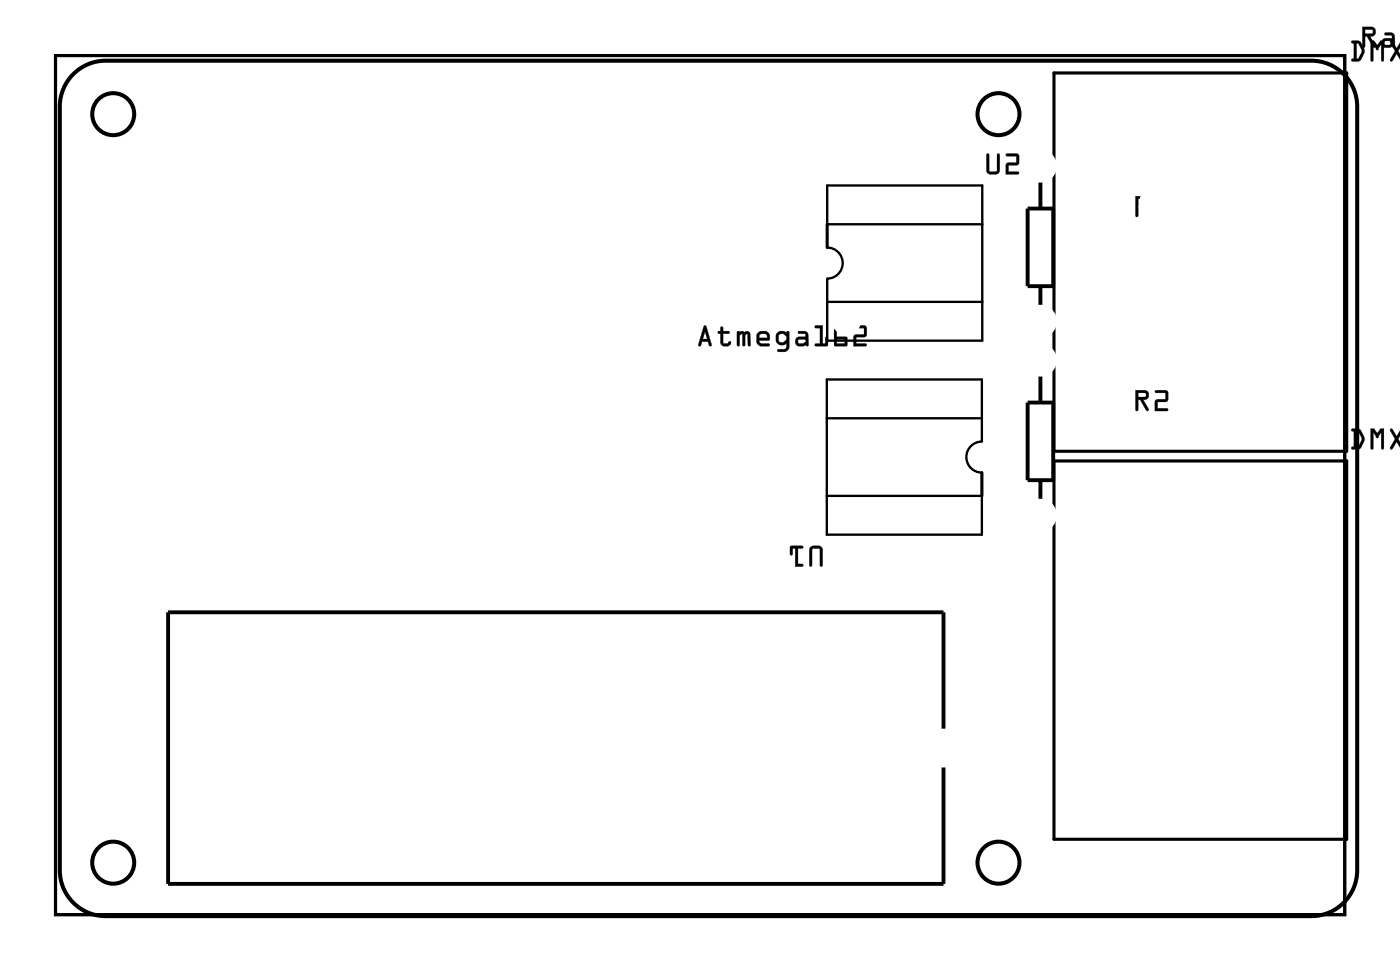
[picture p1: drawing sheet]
<svg xmlns="http://www.w3.org/2000/svg" width="92mm" height="63mm" viewBox="0 0 92 63" stroke-linecap="round" stroke-linejoin="round" font-family="sans-serif">
<path d="M3.6 3.6h84.5v56.3h-84.5zM54.2 14.7v1.5M69.1 4.8h19.1v24.7h-19.1zM64.3 30.9v1.6M69.1 30.2h19.1v24.7h-19.1z" fill="none" stroke="#000" stroke-width=".2"/>
<g fill="#000">
<path d="M3.6 3.6h84.5v56.3h-84.5zM3.6 3.6v56.3h84.5v-56.3z"/>
<path d="M64.6 10.1h.2v1.1h.1h.4v-1.1a.1 .1 0 0 1 .1-.1 .1 .1 0 0 1 .1 .1v1.2l-.2 .1h-.4l-.2-.1-.1-.1zM64.7 10.1v1.1l.1 .2h.5l.2-.2v-1.1h-.1h-.1v1.1h-.4h-.1v-1.1zM65.9 10.1l.7-.1 .2 .2-.1 .6h-.6v.4h.6a.1 .1 0 0 1 .1 .1 .1 .1 0 0 1-.1 .1h-.8v-.7l.7-.1v-.4h-.7zM65.9 10.1l.1 .1h.6v.5h-.6l-.1 .7h.8v-.1l-.6-.1v-.4h.6v-.6l-.1-.1z"/>
<path d="M64.7 10.1h.1v1.1h.1h.4v-1.1h.1h.1v1.1l-.2 .2h-.5l-.2-.1zM65.9 10.1h.7l.2 .1-.1 .6h-.6v.4h.6v.2h-.8v-.7l.7-.1v-.4h-.6z"/>
<path d="M74.4 12.8h.6a.32 .32 0 0 1 .3 .4 .32 .32 0 0 1-.4 .3l.4 .6a.1 .1 0 0 1-.1 .1 .1 .1 0 0 1-.1 0l-.4-.7h-.1v.6a.1 .1 0 0 1-.1 .1 .1 .1 0 0 1-.1-.1zM74.4 12.8l.1 1.4 .1-.1v-.6h.1l.4 .7 .1-.1-.3-.6a.31 .31 0 0 0 .4-.3 .31 .31 0 0 0-.3-.3zM74.6 13v.3l.5-.1-.1-.2zM74.6 13h.4l.1 .2-.5 .1zM75.7 12.9l.5-.1v1.2h.2l-.1-.3a.1 .1 0 0 1 .1-.1 .1 .1 0 0 1 .1 .1v.5h-.7a.1 .1 0 0 1-.1-.1 .1 .1 0 0 1 .1-.1h.2v-1h-.3zM75.7 12.9v.1h.3v1h-.3v.1l.8 .1v-.6h-.1v.4h-.2v-1.2z"/>
<path d="M74.4 12.8h.6a.31 .31 0 0 1 .3 .4 .31 .31 0 0 1-.4 .3l.4 .7h-.2l-.4-.7h-.1v.6l-.2 .1zM74.6 13v.3l.5-.1-.1-.2zM75.7 12.9l.5-.1v1.2h.2v-.4h.1v.6h-.8v-.2h.3v-1h-.3z"/>
<path d="M88.5 2.7h.6l.3 .6-.3 .6-.5 .1a.1 .1 0 0 1-.1-.1 .1 .1 0 0 1 .1-.1h.1v-1h-.2zM88.6 2.7v.1h.1v1.1h-.1l-.1 .1h.5l.4-.5v-.3l-.3-.5zM88.9 2.8v1h.1l.2-.5-.2-.4zM88.9 2.8l.1 .1 .2 .4-.3 .6zM89.8 2.7h.2l.2 .3 .2-.3h.3v1.2a.1 .1 0 0 1-.1 .1 .1 .1 0 0 1-.1-.1v-1l-.2 .2a.11 .11 0 0 1-.1 .2 .11 .11 0 0 1-.1-.2l-.1-.2v1a.1 .1 0 0 1-.1 .1 .1 .1 0 0 1-.1-.1zM89.8 2.7v1.3h.1l.1-.1v-1l.2 .4 .3-.4v1l.1 .1 .1-1.3h-.3l-.2 .3-.2-.3zM91.1 2.7h.1l.3 .5 .3-.5-.2 .6 .2 .7-.3-.5-.3 .5a.1 .1 0 0 1-.1 0 .1 .1 0 0 1 0-.1l.3-.6-.3-.5zM91.1 2.7v.1l.3 .5-.3 .7h.1l.3-.5 .3 .5-.2-.7 .2-.6-.3 .5-.3-.5zM91.8 2.7v1.3zM91.8 2.7v1.3zM91.8 2.8v1zM91.8 2.8v1.1zM91.8 2.7v1.3zM91.8 2.7v1.3zM91.8 2.7v1.3zM91.8 2.7v1.3z"/>
<path d="M88.6 2.7h.5a.8 .8 0 0 1 .1 1.2l-.2 .1h-.5l.1-.1 .1-.1v-1h-.1zM88.9 2.8v1l.3-.5-.2-.4zM89.8 2.7h.2l.2 .3 .2-.3h.3l-.1 1.3-.1-.1v-1l-.2 .2a.11 .11 0 0 1-.1 .2 .11 .11 0 0 1-.1-.2l-.1-.2v1l-.1 .1zM91.1 2.7h.1l.3 .5 .3-.5v.1a1.09 1.09 0 0 0 0 1.1v.1l-.3-.5-.3 .5h-.1l.3-.7zM91.8 2.7v1.3zM91.8 2.8v1zM91.8 2.7v1.3zM91.8 2.7v1.3z"/>
<path d="M89.2 1.8h.7a.32 .32 0 0 1 .2 .3 .32 .32 0 0 1-.3 .3l.3 .6a.1 .1 0 0 1 0 .1 .1 .1 0 0 1-.1 0l-.4-.7h-.2v.6a.1 .1 0 0 1-.1 .1 .1 .1 0 0 1-.1-.1zM89.3 1.8v1.3l.1-.1v-.6h.2l.4 .7h.1l-.4-.7a.31 .31 0 0 0 .4-.3 .31 .31 0 0 0-.2-.3zM89.4 1.9v.3l.5-.1v-.1zM89.4 1.9h.5l.1 .3h-.6zM90.7 2.2l.4-.1 .2 .1 .1 .8a.09 .09 0 0 1-.1 .1 .09 .09 0 0 1-.1-.1l-.4 .1a.32 .32 0 0 1-.3-.3 .32 .32 0 0 1 .3-.3h.4v-.2h-.4zM90.7 2.2l.1 .1 .4 .1v.1h-.4a.31 .31 0 0 0-.3 .3 .31 .31 0 0 0 .3 .3l.4-.1 .2 .1v-.7l-.2-.2zM90.7 2.7l.1 .2h.2l.2-.1v-.1zM90.7 2.7h.5v.1l-.2 .2-.2-.1zM91.8 2.1v1zM91.8 2.1v1zM91.8 2.1v1.4zM91.8 2.1v1.4zM91.8 2.3v.7zM91.8 2.3v.7zM91.8 1.8v1.3zM91.8 1.8v1.3zM91.8 2.3v.6zM91.8 2.3v.7zM91.8 2.1v1zM91.8 2.1v1zM91.8 2.3v.3zM91.8 2.3v.3zM91.8 2.1v1zM91.8 2.1v1zM91.8 2.1v1zM91.8 2.1v1zM91.8 2.1v1.4zM91.8 2.1v1.4zM91.8 1.8v1.3zM91.8 1.8v1.3zM91.8 1.9v.5zM91.8 1.9v.5zM91.8 2.1v1zM91.8 2.1v1zM91.8 1.7v.2zM91.8 1.7v.2zM91.8 1.8v1.3zM91.8 1.8v1.3z"/>
<path d="M89.3 1.8h.6a.31 .31 0 0 1 .2 .3 .31 .31 0 0 1-.3 .3l.3 .7h-.1l-.4-.7h-.2v.6l-.1 .1zM89.4 1.9v.3l.5-.1v-.2zM90.7 2.2l.5-.1 .2 .3v.7l-.2-.1-.4 .1a.31 .31 0 0 1-.3-.3 .31 .31 0 0 1 .3-.3h.4v-.1l-.4-.1zM90.7 2.7l.1 .2h.2l.2-.1v-.1zM91.8 2.1v1zM91.8 2.1v1.4zM91.8 2.3v.7zM91.8 1.8v1.3zM91.8 2.3v.6zM91.8 2.1v1zM91.8 2.3v.3zM91.8 2.1v1zM91.8 2.1v1zM91.8 2.1v1.4zM91.8 1.8v1.3zM91.8 1.9v.5zM91.8 2.1v1zM91.8 1.7v.2zM91.8 1.8v1.3z"/>
<path d="M46.1 21.3l.2 .1 .3 1.2v.1l-.1-.1-.1-.2h-.4l-.1 .3-.2-.1zM46.1 21.3l-.4 1.3h.2l.1-.2h.4l.1 .2 .1 .1v-.1l-.3-1.2zM46.2 21.7l-.2 .5h.3zM46.2 21.7l.1 .5h-.3zM47.2 21.4h.2v.3h.3a.1 .1 0 0 1 .1 .1 .1 .1 0 0 1-.1 .1h-.3v.5l.2 .1 .2-.2 .1 .1a.21 .21 0 0 1 0 .2 .21 .21 0 0 1-.3 .1h-.2l-.2-.2v-.6h-.1a.1 .1 0 0 1-.1-.1 .1 .1 0 0 1 .1-.1h.1zM47.2 21.4v.3l-.2 .1h.2v.6a.37 .37 0 0 0 .3 .3 .37 .37 0 0 0 .4-.3h-.1l-.1 .1-.3-.1v-.6h.3h.1l-.1-.1h-.3v-.3zM48.3 21.7h.3l.2 .1a.21 .21 0 0 1 .2-.1 .21 .21 0 0 1 .2 .2v.7a.1 .1 0 0 1-.1 .1 .1 .1 0 0 1-.1-.1l-.1-.7-.1 .1v.6a.1 .1 0 0 1-.1 .1 .1 .1 0 0 1-.1-.1v-.7l-.1 .1v.6a.1 .1 0 0 1-.1 .1 .1 .1 0 0 1-.1-.1zM48.3 21.7v1l.1-.1v-.6l.2-.2 .1 .8h.1v-.7l.1-.1 .1 .8h.1v-.7a.21 .21 0 0 0-.1-.2 .21 .21 0 0 0-.2 .1l-.2-.1zM49.6 21.8l.3-.1h.3l.1 .1 .1 .2v.3h-.7l.2 .2h.4a.1 .1 0 0 1 .1 .1 .1 .1 0 0 1-.1 .1h-.5l-.2-.1v-.3zM49.6 21.8v.5l.1 .2 .2 .2 .5-.1v-.1h-.5l-.2-.2h.7v-.3l-.1-.2-.1-.1h-.3zM49.8 21.9l-.1 .2h.6l-.1-.2zM49.8 21.9h.4l.1 .2h-.6zM50.9 21.8l.3-.1h.2l.1 .1a.1 .1 0 0 1 .1-.1 .1 .1 0 0 1 .1 .1v1.1l-.2 .1h-.5a.1 .1 0 0 1-.1-.1 .1 .1 0 0 1 .1 0l.4-.1 .1-.3-.2 .1-.4-.1-.1-.2zM51 21.7l-.1 .2v.5l.2 .2 .4-.1v.2l-.1 .2h-.4l-.1 .1h.5l.2-.1 .1-.1v-1l-.1-.1a.19 .19 0 0 1-.3 0zM51 21.9v.4l.1 .1h.2l.2-.2v-.2l-.2-.1zM51 21.9h.4l.1 .1v.2l-.2 .2h-.2l-.1-.1zM52.3 21.7h.4h.2l.1 .9a.09 .09 0 0 1-.1 .1 .09 .09 0 0 1-.1-.1l-.4 .1a.32 .32 0 0 1-.3-.3 .32 .32 0 0 1 .3-.4h.4l-.1-.1h-.4zM52.3 21.7v.1l.5 .1v.2h-.4a.31 .31 0 0 0-.3 .3 .31 .31 0 0 0 .3 .3l.4-.1h.1v-.7l-.1-.2zM52.3 22.3v.2h.3l.2-.1-.1-.2zM52.3 22.2h.4l.1 .2-.2 .1h-.3zM53.4 21.3h.5v1.2h.2v-.4a.1 .1 0 0 1 .1-.1 .1 .1 0 0 1 .1 .1l-.1 .5-.7 .1a.1 .1 0 0 1-.1-.1 .1 .1 0 0 1 .1-.1h.2v-1h-.3zM53.4 21.3v.2h.3v1h-.3v.1l.8 .1v-.6h-.1v.4h-.2v-1.2zM54.7 21.3h.1a.09 .09 0 0 1 .1 .1 .09 .09 0 0 1-.1 .1v.5l.7 .1v.6l-.9-.1zM54.7 21.3v1.3l.8 .1v-.6h-.7v-.6l.1-.1zM54.8 22.2v.3h.5v-.3zM54.8 22.2h.5v.3h-.5zM55.9 21.3h.7l.2 .1-.1 .6-.6 .1v.4h.6a.1 .1 0 0 1 .1 .1 .1 .1 0 0 1-.1 .1h-.8l.1-.8h.6v-.4h-.6zM55.9 21.3l.1 .2h.6v.4l-.6 .1-.1 .7h.8v-.2h-.6v-.4l.6-.1 .1-.6-.2-.1z"/>
<path d="M46.1 21.3l.2 .1 .3 1.2v.1l-.1-.1-.1-.2h-.4l-.1 .2h-.1zM46.2 21.7l-.2 .5h.3zM47.2 21.4h.2v.3h.4v.1l-.4 .1v.6h.3l.1-.2 .1 .1a.35 .35 0 0 1-.4 .3 .35 .35 0 0 1-.3-.3v-.5l-.2-.1 .2-.1zM48.3 21.7h.8l.1 .9h-.2l-.1-.7-.1 .1v.6h-.2v-.7l-.1 .1v.6h-.2zM49.6 21.8l.3-.1h.3l.1 .1 .1 .2v.3h-.7l.2 .2h.5v.1l-.5 .1-.2-.2-.1-.2zM49.8 21.9l-.1 .2h.6l-.1-.2zM50.9 21.8l.3-.1 .3 .1 .1-.1h.1v1.1l-.2 .2h-.6l.1-.1 .4-.1 .1-.3-.2 .1-.4-.1-.1-.2zM51 21.9v.4l.1 .1h.2l.2-.2v-.2l-.2-.1zM52.3 21.7h.5l.2 .2-.1 .7h-.1l-.4 .1a.31 .31 0 0 1-.3-.3 .31 .31 0 0 1 .3-.4l.4 .1v-.2l-.5-.1zM52.3 22.2v.3h.3l.2-.1-.1-.2zM53.4 21.3h.5v1.2h.2v-.4h.1v.6l-.8-.1v-.1h.3v-1h-.3zM54.7 21.3l.2 .1-.1 .1v.5l.7 .1v.6l-.8-.1zM54.8 22.2v.3h.5v-.3zM55.9 21.3h.7l.2 .1-.1 .6-.6 .1v.4h.6v.2h-.8l.1-.8h.6v-.4h-.6z"/>
<path d="M53.1 35.8l.5-.1 .3 .2-.1 1.2-.1-.1v-1l-.1-.1-.4 .1v1l-.1 .1-.1-.1v-1zM51.8 35.8h.8v.1h-.3v1h.3v.2h-.5v-1.2h-.2v.4h-.1z"/>
<path d="M53.1 35.8l.5-.1 .3 .2v1.1a.1 .1 0 0 1-.1 .1 .1 .1 0 0 1-.1-.1v-1l-.1-.1-.4 .1v1a.1 .1 0 0 1-.1 .1 .1 .1 0 0 1-.1-.1v-1zM53.1 35.8l-.1 .2v1l.1 .1 .1-.1v-1l.4-.1 .1 .1v1l.1 .1 .1-1.2-.3-.2zM51.8 35.8l.7-.1a.1 .1 0 0 1 .1 .1 .1 .1 0 0 1-.1 .1h-.2v1h.2a.1 .1 0 0 1 .1 .1 .1 .1 0 0 1-.1 .1h-.4v-1.2h-.2v.4a.1 .1 0 0 1-.1 .1 .1 .1 0 0 1-.1-.1zM51.8 35.8v.5h.1v-.4h.2v1.2h.5v-.2h-.3v-1h.3v-.1z"/>
<path d="M74.4 25.5h.6a.32 .32 0 0 1 .3 .4 .32 .32 0 0 1-.4 .3l.4 .6a.1 .1 0 0 1-.1 .1 .1 .1 0 0 1-.1 0l-.4-.7h-.1v.6a.1 .1 0 0 1-.1 .1 .1 .1 0 0 1-.1-.1zM74.4 25.5l.1 1.4 .1-.1v-.6h.1l.4 .7 .1-.1-.3-.6a.31 .31 0 0 0 .4-.3 .31 .31 0 0 0-.3-.3zM74.6 25.7v.3l.5-.1-.1-.2zM74.6 25.7h.4l.1 .2-.5 .1zM75.7 25.6l.7-.1 .1 .2v.6h-.7v.4h.6a.1 .1 0 0 1 .1 .1 .1 .1 0 0 1-.1 .1h-.7v-.7l.7-.1v-.4h-.7zM75.7 25.6v.1h.7v.4l-.7 .1v.7h.8v-.2h-.7v-.4h.7v-.6l-.1-.1z"/>
<path d="M74.4 25.5h.6a.31 .31 0 0 1 .3 .4 .31 .31 0 0 1-.4 .3l.4 .7h-.2l-.4-.7h-.1v.6l-.2 .1zM74.6 25.7v.3l.5-.1-.1-.2zM75.7 25.6l.7-.1 .1 .2v.6h-.7v.4h.7v.2h-.8v-.7l.7-.1v-.4h-.7z"/>
<path d="M88.5 28.1h.6l.3 .6-.3 .6-.5 .1a.1 .1 0 0 1-.1-.1 .1 .1 0 0 1 .1-.1h.1v-1h-.2zM88.6 28.1v.1h.1v1.1h-.1l-.1 .1h.5l.4-.5v-.3l-.3-.5zM88.9 28.2v1h.1l.2-.5-.2-.4zM88.9 28.2l.1 .1 .2 .4-.3 .6zM89.8 28.1h.2l.2 .3 .2-.3h.3v1.2a.1 .1 0 0 1-.1 .1 .1 .1 0 0 1-.1-.1v-1l-.2 .2a.11 .11 0 0 1-.1 .2 .11 .11 0 0 1-.1-.2l-.1-.2v1a.1 .1 0 0 1-.1 .1 .1 .1 0 0 1-.1-.1zM89.8 28.1v1.3h.1l.1-.1v-1l.2 .4 .3-.4v1l.1 .1 .1-1.3h-.3l-.2 .3-.2-.3zM91.1 28.1h.1l.3 .5 .3-.5-.2 .6 .2 .7-.3-.5-.3 .5a.1 .1 0 0 1-.1 0 .1 .1 0 0 1 0-.1l.3-.6-.3-.5zM91.1 28.1v.1l.3 .5-.3 .7h.1l.3-.5 .3 .5-.2-.7 .2-.6-.3 .5-.3-.5zM91.8 28.1v1.3zM91.8 28.1v1.3zM91.8 28.1v1.3zM91.8 28.1v1.3z"/>
<path d="M88.6 28.1h.5a.8 .8 0 0 1 .1 1.2l-.2 .1h-.5l.1-.1 .1-.1v-1h-.1zM88.9 28.2v1l.3-.5-.2-.4zM89.8 28.1h.2l.2 .3 .2-.3h.3l-.1 1.3-.1-.1v-1l-.2 .2a.11 .11 0 0 1-.1 .2 .11 .11 0 0 1-.1-.2l-.1-.2v1l-.1 .1zM91.1 28.1h.1l.3 .5 .3-.5v.1a1.09 1.09 0 0 0 0 1.1v.1l-.3-.5-.3 .5h-.1l.3-.7zM91.8 28.1v1.3zM91.8 28.1v1.3z"/>
</g>
<path d="M54.2 19.8h10.2M64.4 14.7h-10.2v-2.6h10.2v10.2h-10.2v-4.1a1.02 1.02 0 0 0 1-1 1.02 1.02 0 0 0-1-1M54.2 27.4h10.1M64.3 30.9a1.02 1.02 0 0 1-1-1 1.02 1.02 0 0 1 1-1v-4.1h-10.1v10.2h10.1v-2.5h-10.1" fill="none" stroke="#000" stroke-width=".15"/>
<path d="M67.3 13.7h1.7v5h-1.7zM68.2 11.8v1.9M68.2 18.7v1.4M67.3 26.4h1.7v5h-1.7zM68.2 24.5v1.9M68.2 31.4v1.4M61.8 47.7v-7.6h-50.8v17.8h50.8v-7.7" fill="none" stroke="#000" stroke-width=".25"/>
<g fill="none" stroke="#000" stroke-width=".26">
<path d="M5 4.6l.6-.3 .6-.2 .7-.1h79a3 3 0 0 1 3 3v50a3 3 0 0 1-3 3h-79a3 3 0 0 1-3-3v-50a3 3 0 0 1 1.1-2.4z"/>
<circle cx="7.4" cy="7.5" r="1.38"/>
<circle cx="65.4" cy="7.5" r="1.38"/>
<circle cx="7.4" cy="56.5" r="1.38"/>
<circle cx="65.4" cy="56.5" r="1.38"/>
</g>
<circle cx="63.1" cy="26.1" r=".6" fill="#fff"/>
<circle cx="63.1" cy="26.1" r=".6" fill="none" stroke="#fff" stroke-width=".65" stroke-linecap="butt"/>
<circle cx="60.5" cy="26.1" r=".6" fill="#fff"/>
<circle cx="60.5" cy="26.1" r=".6" fill="none" stroke="#fff" stroke-width=".65" stroke-linecap="butt"/>
<circle cx="58" cy="26.1" r=".6" fill="#fff"/>
<circle cx="58" cy="26.1" r=".6" fill="none" stroke="#fff" stroke-width=".65" stroke-linecap="butt"/>
<circle cx="55.4" cy="26.1" r=".6" fill="#fff"/>
<circle cx="55.4" cy="26.1" r=".6" fill="none" stroke="#fff" stroke-width=".65" stroke-linecap="butt"/>
<circle cx="55.4" cy="33.7" r=".6" fill="#fff"/>
<circle cx="55.4" cy="33.7" r=".6" fill="none" stroke="#fff" stroke-width=".65" stroke-linecap="butt"/>
<circle cx="58" cy="33.7" r=".6" fill="#fff"/>
<circle cx="58" cy="33.7" r=".6" fill="none" stroke="#fff" stroke-width=".65" stroke-linecap="butt"/>
<circle cx="60.5" cy="33.7" r=".6" fill="#fff"/>
<circle cx="60.5" cy="33.7" r=".6" fill="none" stroke="#fff" stroke-width=".65" stroke-linecap="butt"/>
<circle cx="63.1" cy="33.7" r=".6" fill="#fff"/>
<circle cx="63.1" cy="33.7" r=".6" fill="none" stroke="#fff" stroke-width=".65" stroke-linecap="butt"/>
<circle cx="63.1" cy="26.1" r=".6" fill="#fff"/>
<circle cx="63.1" cy="26.1" r=".6" fill="none" stroke="#fff" stroke-width=".65" stroke-linecap="butt"/>
<circle cx="60.5" cy="26.1" r=".6" fill="#fff"/>
<circle cx="60.5" cy="26.1" r=".6" fill="none" stroke="#fff" stroke-width=".65" stroke-linecap="butt"/>
<circle cx="58" cy="26.1" r=".6" fill="#fff"/>
<circle cx="58" cy="26.1" r=".6" fill="none" stroke="#fff" stroke-width=".65" stroke-linecap="butt"/>
<circle cx="55.4" cy="26.1" r=".6" fill="#fff"/>
<circle cx="55.4" cy="26.1" r=".6" fill="none" stroke="#fff" stroke-width=".65" stroke-linecap="butt"/>
<circle cx="55.4" cy="33.7" r=".6" fill="#fff"/>
<circle cx="55.4" cy="33.7" r=".6" fill="none" stroke="#fff" stroke-width=".65" stroke-linecap="butt"/>
<circle cx="58" cy="33.7" r=".6" fill="#fff"/>
<circle cx="58" cy="33.7" r=".6" fill="none" stroke="#fff" stroke-width=".65" stroke-linecap="butt"/>
<circle cx="60.5" cy="33.7" r=".6" fill="#fff"/>
<circle cx="60.5" cy="33.7" r=".6" fill="none" stroke="#fff" stroke-width=".65" stroke-linecap="butt"/>
<circle cx="63.1" cy="33.7" r=".6" fill="#fff"/>
<circle cx="63.1" cy="33.7" r=".6" fill="none" stroke="#fff" stroke-width=".65" stroke-linecap="butt"/>
<path d="M59.8 40.7h1.4v1.4h-1.4z" fill="#fff"/>
<path d="M59.8 40.7h1.4v1.4h-1.4z" fill="none" stroke="#fff" stroke-width=".76" stroke-linecap="butt"/>
<circle cx="60.5" cy="41.4" r=".7" fill="#fff"/>
<circle cx="60.5" cy="41.4" r=".7" fill="none" stroke="#fff" stroke-width=".76" stroke-linecap="butt"/>
<circle cx="60.5" cy="56.6" r=".7" fill="#fff"/>
<circle cx="60.5" cy="56.6" r=".7" fill="none" stroke="#fff" stroke-width=".76" stroke-linecap="butt"/>
<circle cx="58" cy="41.4" r=".7" fill="#fff"/>
<circle cx="58" cy="41.4" r=".7" fill="none" stroke="#fff" stroke-width=".76" stroke-linecap="butt"/>
<circle cx="58" cy="56.6" r=".7" fill="#fff"/>
<circle cx="58" cy="56.6" r=".7" fill="none" stroke="#fff" stroke-width=".76" stroke-linecap="butt"/>
<circle cx="55.5" cy="41.4" r=".7" fill="#fff"/>
<circle cx="55.5" cy="41.4" r=".7" fill="none" stroke="#fff" stroke-width=".76" stroke-linecap="butt"/>
<circle cx="55.5" cy="56.6" r=".7" fill="#fff"/>
<circle cx="55.5" cy="56.6" r=".7" fill="none" stroke="#fff" stroke-width=".76" stroke-linecap="butt"/>
<circle cx="52.9" cy="41.4" r=".7" fill="#fff"/>
<circle cx="52.9" cy="41.4" r=".7" fill="none" stroke="#fff" stroke-width=".76" stroke-linecap="butt"/>
<circle cx="52.9" cy="56.6" r=".7" fill="#fff"/>
<circle cx="52.9" cy="56.6" r=".7" fill="none" stroke="#fff" stroke-width=".76" stroke-linecap="butt"/>
<circle cx="50.4" cy="41.4" r=".7" fill="#fff"/>
<circle cx="50.4" cy="41.4" r=".7" fill="none" stroke="#fff" stroke-width=".76" stroke-linecap="butt"/>
<circle cx="50.4" cy="56.6" r=".7" fill="#fff"/>
<circle cx="50.4" cy="56.6" r=".7" fill="none" stroke="#fff" stroke-width=".76" stroke-linecap="butt"/>
<circle cx="47.8" cy="41.4" r=".7" fill="#fff"/>
<circle cx="47.8" cy="41.4" r=".7" fill="none" stroke="#fff" stroke-width=".76" stroke-linecap="butt"/>
<circle cx="47.8" cy="56.6" r=".7" fill="#fff"/>
<circle cx="47.8" cy="56.6" r=".7" fill="none" stroke="#fff" stroke-width=".76" stroke-linecap="butt"/>
<circle cx="45.3" cy="41.4" r=".7" fill="#fff"/>
<circle cx="45.3" cy="41.4" r=".7" fill="none" stroke="#fff" stroke-width=".76" stroke-linecap="butt"/>
<circle cx="45.3" cy="56.6" r=".7" fill="#fff"/>
<circle cx="45.3" cy="56.6" r=".7" fill="none" stroke="#fff" stroke-width=".76" stroke-linecap="butt"/>
<circle cx="42.8" cy="41.4" r=".7" fill="#fff"/>
<circle cx="42.8" cy="41.4" r=".7" fill="none" stroke="#fff" stroke-width=".76" stroke-linecap="butt"/>
<circle cx="42.8" cy="56.6" r=".7" fill="#fff"/>
<circle cx="42.8" cy="56.6" r=".7" fill="none" stroke="#fff" stroke-width=".76" stroke-linecap="butt"/>
<circle cx="40.2" cy="41.4" r=".7" fill="#fff"/>
<circle cx="40.2" cy="41.4" r=".7" fill="none" stroke="#fff" stroke-width=".76" stroke-linecap="butt"/>
<circle cx="40.2" cy="56.6" r=".7" fill="#fff"/>
<circle cx="40.2" cy="56.6" r=".7" fill="none" stroke="#fff" stroke-width=".76" stroke-linecap="butt"/>
<circle cx="37.7" cy="41.4" r=".7" fill="#fff"/>
<circle cx="37.7" cy="41.4" r=".7" fill="none" stroke="#fff" stroke-width=".76" stroke-linecap="butt"/>
<circle cx="37.7" cy="56.6" r=".7" fill="#fff"/>
<circle cx="37.7" cy="56.6" r=".7" fill="none" stroke="#fff" stroke-width=".76" stroke-linecap="butt"/>
<circle cx="35.1" cy="41.4" r=".7" fill="#fff"/>
<circle cx="35.1" cy="41.4" r=".7" fill="none" stroke="#fff" stroke-width=".76" stroke-linecap="butt"/>
<circle cx="35.1" cy="56.6" r=".7" fill="#fff"/>
<circle cx="35.1" cy="56.6" r=".7" fill="none" stroke="#fff" stroke-width=".76" stroke-linecap="butt"/>
<circle cx="32.6" cy="41.4" r=".7" fill="#fff"/>
<circle cx="32.6" cy="41.4" r=".7" fill="none" stroke="#fff" stroke-width=".76" stroke-linecap="butt"/>
<circle cx="32.6" cy="56.6" r=".7" fill="#fff"/>
<circle cx="32.6" cy="56.6" r=".7" fill="none" stroke="#fff" stroke-width=".76" stroke-linecap="butt"/>
<circle cx="30.1" cy="41.4" r=".7" fill="#fff"/>
<circle cx="30.1" cy="41.4" r=".7" fill="none" stroke="#fff" stroke-width=".76" stroke-linecap="butt"/>
<circle cx="30.1" cy="56.6" r=".7" fill="#fff"/>
<circle cx="30.1" cy="56.6" r=".7" fill="none" stroke="#fff" stroke-width=".76" stroke-linecap="butt"/>
<circle cx="27.5" cy="41.4" r=".7" fill="#fff"/>
<circle cx="27.5" cy="41.4" r=".7" fill="none" stroke="#fff" stroke-width=".76" stroke-linecap="butt"/>
<circle cx="27.5" cy="56.6" r=".7" fill="#fff"/>
<circle cx="27.5" cy="56.6" r=".7" fill="none" stroke="#fff" stroke-width=".76" stroke-linecap="butt"/>
<circle cx="25" cy="41.4" r=".7" fill="#fff"/>
<circle cx="25" cy="41.4" r=".7" fill="none" stroke="#fff" stroke-width=".76" stroke-linecap="butt"/>
<circle cx="25" cy="56.6" r=".7" fill="#fff"/>
<circle cx="25" cy="56.6" r=".7" fill="none" stroke="#fff" stroke-width=".76" stroke-linecap="butt"/>
<circle cx="22.4" cy="41.4" r=".7" fill="#fff"/>
<circle cx="22.4" cy="41.4" r=".7" fill="none" stroke="#fff" stroke-width=".76" stroke-linecap="butt"/>
<circle cx="22.4" cy="56.6" r=".7" fill="#fff"/>
<circle cx="22.4" cy="56.6" r=".7" fill="none" stroke="#fff" stroke-width=".76" stroke-linecap="butt"/>
<circle cx="19.9" cy="41.4" r=".7" fill="#fff"/>
<circle cx="19.9" cy="41.4" r=".7" fill="none" stroke="#fff" stroke-width=".76" stroke-linecap="butt"/>
<circle cx="19.9" cy="56.6" r=".7" fill="#fff"/>
<circle cx="19.9" cy="56.6" r=".7" fill="none" stroke="#fff" stroke-width=".76" stroke-linecap="butt"/>
<circle cx="17.4" cy="41.4" r=".7" fill="#fff"/>
<circle cx="17.4" cy="41.4" r=".7" fill="none" stroke="#fff" stroke-width=".76" stroke-linecap="butt"/>
<circle cx="17.4" cy="56.6" r=".7" fill="#fff"/>
<circle cx="17.4" cy="56.6" r=".7" fill="none" stroke="#fff" stroke-width=".76" stroke-linecap="butt"/>
<circle cx="14.8" cy="41.4" r=".7" fill="#fff"/>
<circle cx="14.8" cy="41.4" r=".7" fill="none" stroke="#fff" stroke-width=".76" stroke-linecap="butt"/>
<circle cx="14.8" cy="56.6" r=".7" fill="#fff"/>
<circle cx="14.8" cy="56.6" r=".7" fill="none" stroke="#fff" stroke-width=".76" stroke-linecap="butt"/>
<circle cx="12.3" cy="41.4" r=".7" fill="#fff"/>
<circle cx="12.3" cy="41.4" r=".7" fill="none" stroke="#fff" stroke-width=".76" stroke-linecap="butt"/>
<circle cx="12.3" cy="56.6" r=".7" fill="#fff"/>
<circle cx="12.3" cy="56.6" r=".7" fill="none" stroke="#fff" stroke-width=".76" stroke-linecap="butt"/>
<circle cx="12.3" cy="8.3" r=".74" fill="#fff"/>
<circle cx="12.3" cy="8.3" r=".74" fill="none" stroke="#fff" stroke-width=".61" stroke-linecap="butt"/>
<circle cx="14.8" cy="8.3" r=".74" fill="#fff"/>
<circle cx="14.8" cy="8.3" r=".74" fill="none" stroke="#fff" stroke-width=".61" stroke-linecap="butt"/>
<circle cx="17.4" cy="8.3" r=".74" fill="#fff"/>
<circle cx="17.4" cy="8.3" r=".74" fill="none" stroke="#fff" stroke-width=".61" stroke-linecap="butt"/>
<circle cx="19.9" cy="8.3" r=".74" fill="#fff"/>
<circle cx="19.9" cy="8.3" r=".74" fill="none" stroke="#fff" stroke-width=".61" stroke-linecap="butt"/>
<circle cx="22.4" cy="8.3" r=".74" fill="#fff"/>
<circle cx="22.4" cy="8.3" r=".74" fill="none" stroke="#fff" stroke-width=".61" stroke-linecap="butt"/>
<circle cx="25" cy="8.3" r=".74" fill="#fff"/>
<circle cx="25" cy="8.3" r=".74" fill="none" stroke="#fff" stroke-width=".61" stroke-linecap="butt"/>
<circle cx="27.5" cy="8.3" r=".74" fill="#fff"/>
<circle cx="27.5" cy="8.3" r=".74" fill="none" stroke="#fff" stroke-width=".61" stroke-linecap="butt"/>
<circle cx="30.1" cy="8.3" r=".74" fill="#fff"/>
<circle cx="30.1" cy="8.3" r=".74" fill="none" stroke="#fff" stroke-width=".61" stroke-linecap="butt"/>
<circle cx="32.6" cy="8.3" r=".74" fill="#fff"/>
<circle cx="32.6" cy="8.3" r=".74" fill="none" stroke="#fff" stroke-width=".61" stroke-linecap="butt"/>
<circle cx="35.1" cy="8.3" r=".74" fill="#fff"/>
<circle cx="35.1" cy="8.3" r=".74" fill="none" stroke="#fff" stroke-width=".61" stroke-linecap="butt"/>
<circle cx="37.7" cy="8.3" r=".74" fill="#fff"/>
<circle cx="37.7" cy="8.3" r=".74" fill="none" stroke="#fff" stroke-width=".61" stroke-linecap="butt"/>
<circle cx="40.2" cy="8.3" r=".74" fill="#fff"/>
<circle cx="40.2" cy="8.3" r=".74" fill="none" stroke="#fff" stroke-width=".61" stroke-linecap="butt"/>
<circle cx="42.8" cy="8.3" r=".74" fill="#fff"/>
<circle cx="42.8" cy="8.3" r=".74" fill="none" stroke="#fff" stroke-width=".61" stroke-linecap="butt"/>
<circle cx="45.3" cy="8.3" r=".74" fill="#fff"/>
<circle cx="45.3" cy="8.3" r=".74" fill="none" stroke="#fff" stroke-width=".61" stroke-linecap="butt"/>
<circle cx="47.8" cy="8.3" r=".74" fill="#fff"/>
<circle cx="47.8" cy="8.3" r=".74" fill="none" stroke="#fff" stroke-width=".61" stroke-linecap="butt"/>
<circle cx="50.4" cy="8.3" r=".74" fill="#fff"/>
<circle cx="50.4" cy="8.3" r=".74" fill="none" stroke="#fff" stroke-width=".61" stroke-linecap="butt"/>
<circle cx="52.9" cy="8.3" r=".74" fill="#fff"/>
<circle cx="52.9" cy="8.3" r=".74" fill="none" stroke="#fff" stroke-width=".61" stroke-linecap="butt"/>
<circle cx="55.5" cy="8.3" r=".74" fill="#fff"/>
<circle cx="55.5" cy="8.3" r=".74" fill="none" stroke="#fff" stroke-width=".61" stroke-linecap="butt"/>
<circle cx="58" cy="8.3" r=".74" fill="#fff"/>
<circle cx="58" cy="8.3" r=".74" fill="none" stroke="#fff" stroke-width=".61" stroke-linecap="butt"/>
<circle cx="60.5" cy="8.3" r=".74" fill="#fff"/>
<circle cx="60.5" cy="8.3" r=".74" fill="none" stroke="#fff" stroke-width=".61" stroke-linecap="butt"/>
<circle cx="60.5" cy="5.8" r=".74" fill="#fff"/>
<circle cx="60.5" cy="5.8" r=".74" fill="none" stroke="#fff" stroke-width=".61" stroke-linecap="butt"/>
<circle cx="58" cy="5.8" r=".74" fill="#fff"/>
<circle cx="58" cy="5.8" r=".74" fill="none" stroke="#fff" stroke-width=".61" stroke-linecap="butt"/>
<circle cx="55.5" cy="5.8" r=".74" fill="#fff"/>
<circle cx="55.5" cy="5.8" r=".74" fill="none" stroke="#fff" stroke-width=".61" stroke-linecap="butt"/>
<circle cx="52.9" cy="5.8" r=".74" fill="#fff"/>
<circle cx="52.9" cy="5.8" r=".74" fill="none" stroke="#fff" stroke-width=".61" stroke-linecap="butt"/>
<circle cx="50.4" cy="5.8" r=".74" fill="#fff"/>
<circle cx="50.4" cy="5.8" r=".74" fill="none" stroke="#fff" stroke-width=".61" stroke-linecap="butt"/>
<circle cx="47.8" cy="5.8" r=".74" fill="#fff"/>
<circle cx="47.8" cy="5.8" r=".74" fill="none" stroke="#fff" stroke-width=".61" stroke-linecap="butt"/>
<circle cx="45.3" cy="5.8" r=".74" fill="#fff"/>
<circle cx="45.3" cy="5.8" r=".74" fill="none" stroke="#fff" stroke-width=".61" stroke-linecap="butt"/>
<circle cx="42.8" cy="5.8" r=".74" fill="#fff"/>
<circle cx="42.8" cy="5.8" r=".74" fill="none" stroke="#fff" stroke-width=".61" stroke-linecap="butt"/>
<circle cx="40.2" cy="5.8" r=".74" fill="#fff"/>
<circle cx="40.2" cy="5.8" r=".74" fill="none" stroke="#fff" stroke-width=".61" stroke-linecap="butt"/>
<circle cx="37.7" cy="5.8" r=".74" fill="#fff"/>
<circle cx="37.7" cy="5.8" r=".74" fill="none" stroke="#fff" stroke-width=".61" stroke-linecap="butt"/>
<circle cx="35.1" cy="5.8" r=".74" fill="#fff"/>
<circle cx="35.1" cy="5.8" r=".74" fill="none" stroke="#fff" stroke-width=".61" stroke-linecap="butt"/>
<circle cx="32.6" cy="5.8" r=".74" fill="#fff"/>
<circle cx="32.6" cy="5.8" r=".74" fill="none" stroke="#fff" stroke-width=".61" stroke-linecap="butt"/>
<circle cx="30.1" cy="5.8" r=".74" fill="#fff"/>
<circle cx="30.1" cy="5.8" r=".74" fill="none" stroke="#fff" stroke-width=".61" stroke-linecap="butt"/>
<circle cx="27.5" cy="5.8" r=".74" fill="#fff"/>
<circle cx="27.5" cy="5.8" r=".74" fill="none" stroke="#fff" stroke-width=".61" stroke-linecap="butt"/>
<circle cx="25" cy="5.8" r=".74" fill="#fff"/>
<circle cx="25" cy="5.8" r=".74" fill="none" stroke="#fff" stroke-width=".61" stroke-linecap="butt"/>
<circle cx="22.4" cy="5.8" r=".74" fill="#fff"/>
<circle cx="22.4" cy="5.8" r=".74" fill="none" stroke="#fff" stroke-width=".61" stroke-linecap="butt"/>
<circle cx="19.9" cy="5.8" r=".74" fill="#fff"/>
<circle cx="19.9" cy="5.8" r=".74" fill="none" stroke="#fff" stroke-width=".61" stroke-linecap="butt"/>
<circle cx="17.4" cy="5.8" r=".74" fill="#fff"/>
<circle cx="17.4" cy="5.8" r=".74" fill="none" stroke="#fff" stroke-width=".61" stroke-linecap="butt"/>
<circle cx="14.8" cy="5.8" r=".74" fill="#fff"/>
<circle cx="14.8" cy="5.8" r=".74" fill="none" stroke="#fff" stroke-width=".61" stroke-linecap="butt"/>
<circle cx="12.3" cy="5.8" r=".74" fill="#fff"/>
<circle cx="12.3" cy="5.8" r=".74" fill="none" stroke="#fff" stroke-width=".61" stroke-linecap="butt"/>
<circle cx="68.2" cy="23.6" r=".7" fill="#fff"/>
<circle cx="68.2" cy="23.6" r=".7" fill="none" stroke="#fff" stroke-width=".76" stroke-linecap="butt"/>
<circle cx="68.2" cy="33.7" r=".7" fill="#fff"/>
<circle cx="68.2" cy="33.7" r=".7" fill="none" stroke="#fff" stroke-width=".76" stroke-linecap="butt"/>
<circle cx="68.2" cy="10.9" r=".7" fill="#fff"/>
<circle cx="68.2" cy="10.9" r=".7" fill="none" stroke="#fff" stroke-width=".76" stroke-linecap="butt"/>
<circle cx="68.2" cy="21" r=".7" fill="#fff"/>
<circle cx="68.2" cy="21" r=".7" fill="none" stroke="#fff" stroke-width=".76" stroke-linecap="butt"/>
<circle cx="75.1" cy="46.4" r=".93" fill="#fff"/>
<circle cx="75.1" cy="46.4" r=".93" fill="none" stroke="#fff" stroke-width=".51"/>
<circle cx="71.3" cy="42.6" r=".72" fill="#fff"/>
<circle cx="71.3" cy="42.6" r=".72" fill="none" stroke="#fff" stroke-width=".51"/>
<circle cx="75.8" cy="38.8" r=".93" fill="#fff"/>
<circle cx="75.8" cy="38.8" r=".93" fill="none" stroke="#fff" stroke-width=".51"/>
<circle cx="81.5" cy="34.4" r=".72" fill="#fff"/>
<circle cx="81.5" cy="34.4" r=".72" fill="none" stroke="#fff" stroke-width=".51"/>
<circle cx="79.6" cy="46.4" r=".8" fill="#fff"/>
<circle cx="79.6" cy="46.4" r=".8" fill="none" stroke="#fff" stroke-width=".25"/>
<circle cx="84.7" cy="38.8" r=".8" fill="#fff"/>
<circle cx="84.7" cy="38.8" r=".8" fill="none" stroke="#fff" stroke-width=".25"/>
<circle cx="75.1" cy="46.4" r=".93" fill="#fff"/>
<circle cx="75.1" cy="46.4" r=".93" fill="none" stroke="#fff" stroke-width=".51"/>
<circle cx="71.3" cy="42.6" r=".72" fill="#fff"/>
<circle cx="71.3" cy="42.6" r=".72" fill="none" stroke="#fff" stroke-width=".51"/>
<circle cx="75.8" cy="38.8" r=".93" fill="#fff"/>
<circle cx="75.8" cy="38.8" r=".93" fill="none" stroke="#fff" stroke-width=".51"/>
<circle cx="81.5" cy="34.4" r=".72" fill="#fff"/>
<circle cx="81.5" cy="34.4" r=".72" fill="none" stroke="#fff" stroke-width=".51"/>
<circle cx="79.6" cy="46.4" r=".8" fill="#fff"/>
<circle cx="79.6" cy="46.4" r=".8" fill="none" stroke="#fff" stroke-width=".25"/>
<circle cx="84.7" cy="38.8" r=".8" fill="#fff"/>
<circle cx="84.7" cy="38.8" r=".8" fill="none" stroke="#fff" stroke-width=".25"/>
<circle cx="55.5" cy="21" r=".6" fill="#fff"/>
<circle cx="55.5" cy="21" r=".6" fill="none" stroke="#fff" stroke-width=".65" stroke-linecap="butt"/>
<circle cx="58" cy="21" r=".6" fill="#fff"/>
<circle cx="58" cy="21" r=".6" fill="none" stroke="#fff" stroke-width=".65" stroke-linecap="butt"/>
<circle cx="60.5" cy="21" r=".6" fill="#fff"/>
<circle cx="60.5" cy="21" r=".6" fill="none" stroke="#fff" stroke-width=".65" stroke-linecap="butt"/>
<circle cx="63.1" cy="21" r=".6" fill="#fff"/>
<circle cx="63.1" cy="21" r=".6" fill="none" stroke="#fff" stroke-width=".65" stroke-linecap="butt"/>
<circle cx="63.1" cy="13.4" r=".6" fill="#fff"/>
<circle cx="63.1" cy="13.4" r=".6" fill="none" stroke="#fff" stroke-width=".65" stroke-linecap="butt"/>
<circle cx="60.5" cy="13.4" r=".6" fill="#fff"/>
<circle cx="60.5" cy="13.4" r=".6" fill="none" stroke="#fff" stroke-width=".65" stroke-linecap="butt"/>
<circle cx="58" cy="13.4" r=".6" fill="#fff"/>
<circle cx="58" cy="13.4" r=".6" fill="none" stroke="#fff" stroke-width=".65" stroke-linecap="butt"/>
<circle cx="55.5" cy="13.4" r=".6" fill="#fff"/>
<circle cx="55.5" cy="13.4" r=".6" fill="none" stroke="#fff" stroke-width=".65" stroke-linecap="butt"/>
<circle cx="55.5" cy="21" r=".6" fill="#fff"/>
<circle cx="55.5" cy="21" r=".6" fill="none" stroke="#fff" stroke-width=".65" stroke-linecap="butt"/>
<circle cx="58" cy="21" r=".6" fill="#fff"/>
<circle cx="58" cy="21" r=".6" fill="none" stroke="#fff" stroke-width=".65" stroke-linecap="butt"/>
<circle cx="60.5" cy="21" r=".6" fill="#fff"/>
<circle cx="60.5" cy="21" r=".6" fill="none" stroke="#fff" stroke-width=".65" stroke-linecap="butt"/>
<circle cx="63.1" cy="21" r=".6" fill="#fff"/>
<circle cx="63.1" cy="21" r=".6" fill="none" stroke="#fff" stroke-width=".65" stroke-linecap="butt"/>
<circle cx="63.1" cy="13.4" r=".6" fill="#fff"/>
<circle cx="63.1" cy="13.4" r=".6" fill="none" stroke="#fff" stroke-width=".65" stroke-linecap="butt"/>
<circle cx="60.5" cy="13.4" r=".6" fill="#fff"/>
<circle cx="60.5" cy="13.4" r=".6" fill="none" stroke="#fff" stroke-width=".65" stroke-linecap="butt"/>
<circle cx="58" cy="13.4" r=".6" fill="#fff"/>
<circle cx="58" cy="13.4" r=".6" fill="none" stroke="#fff" stroke-width=".65" stroke-linecap="butt"/>
<circle cx="55.5" cy="13.4" r=".6" fill="#fff"/>
<circle cx="55.5" cy="13.4" r=".6" fill="none" stroke="#fff" stroke-width=".65" stroke-linecap="butt"/>
<circle cx="75.1" cy="21" r=".93" fill="#fff"/>
<circle cx="75.1" cy="21" r=".93" fill="none" stroke="#fff" stroke-width=".51"/>
<circle cx="71.3" cy="17.2" r=".72" fill="#fff"/>
<circle cx="71.3" cy="17.2" r=".72" fill="none" stroke="#fff" stroke-width=".51"/>
<circle cx="75.8" cy="13.4" r=".93" fill="#fff"/>
<circle cx="75.8" cy="13.4" r=".93" fill="none" stroke="#fff" stroke-width=".51"/>
<circle cx="81.5" cy="9" r=".72" fill="#fff"/>
<circle cx="81.5" cy="9" r=".72" fill="none" stroke="#fff" stroke-width=".51"/>
<circle cx="79.6" cy="21" r=".8" fill="#fff"/>
<circle cx="79.6" cy="21" r=".8" fill="none" stroke="#fff" stroke-width=".25"/>
<circle cx="84.7" cy="13.4" r=".8" fill="#fff"/>
<circle cx="84.7" cy="13.4" r=".8" fill="none" stroke="#fff" stroke-width=".25"/>
<circle cx="75.1" cy="21" r=".93" fill="#fff"/>
<circle cx="75.1" cy="21" r=".93" fill="none" stroke="#fff" stroke-width=".51"/>
<circle cx="71.3" cy="17.2" r=".72" fill="#fff"/>
<circle cx="71.3" cy="17.2" r=".72" fill="none" stroke="#fff" stroke-width=".51"/>
<circle cx="75.8" cy="13.4" r=".93" fill="#fff"/>
<circle cx="75.8" cy="13.4" r=".93" fill="none" stroke="#fff" stroke-width=".51"/>
<circle cx="81.5" cy="9" r=".72" fill="#fff"/>
<circle cx="81.5" cy="9" r=".72" fill="none" stroke="#fff" stroke-width=".51"/>
<circle cx="79.6" cy="21" r=".8" fill="#fff"/>
<circle cx="79.6" cy="21" r=".8" fill="none" stroke="#fff" stroke-width=".25"/>
<circle cx="84.7" cy="13.4" r=".8" fill="#fff"/>
<circle cx="84.7" cy="13.4" r=".8" fill="none" stroke="#fff" stroke-width=".25"/>
<circle cx="45.6" cy="44" r=".7" fill="#fff"/>
<circle cx="45.6" cy="44" r=".7" fill="none" stroke="#fff" stroke-width=".76" stroke-linecap="butt"/>
<circle cx="48.4" cy="46" r=".7" fill="#fff"/>
<circle cx="48.4" cy="46" r=".7" fill="none" stroke="#fff" stroke-width=".76" stroke-linecap="butt"/>
<circle cx="45.2" cy="16.7" r=".7" fill="#fff"/>
<circle cx="45.2" cy="16.7" r=".7" fill="none" stroke="#fff" stroke-width=".76" stroke-linecap="butt"/>
<circle cx="33.4" cy="11.9" r=".7" fill="#fff"/>
<circle cx="33.4" cy="11.9" r=".7" fill="none" stroke="#fff" stroke-width=".76" stroke-linecap="butt"/>
</svg>
